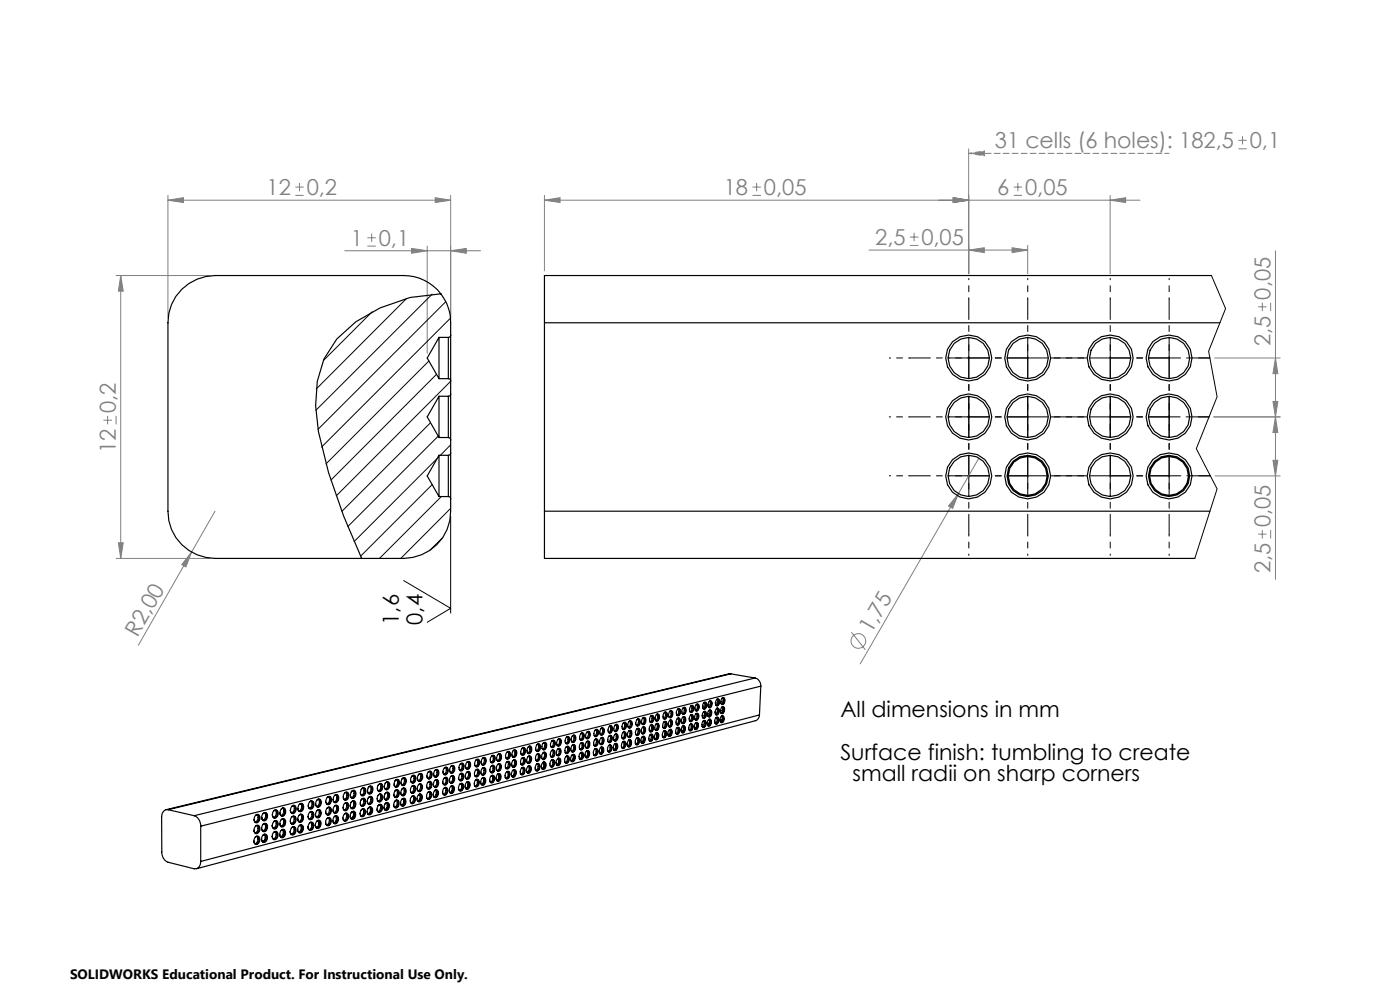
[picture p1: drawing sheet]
<svg xmlns="http://www.w3.org/2000/svg" width="297mm" height="210mm" viewBox="0 0 297 210" stroke-linecap="round" stroke-linejoin="round" font-family="sans-serif">
<defs><g id="words">
<g font-size="4.7" fill="#808080">
<text x="211.1" y="31.5">31 cells (6 holes): 182,5</text>
<text x="265.1" y="31.5">0,1</text>
<text x="56.6" y="41.4">12</text>
<text x="65.1" y="41.4">0,2</text>
<text x="153.6" y="41.4">18</text>
<text x="162.1" y="41.4">0,05</text>
<text x="211.5" y="41.4">6</text>
<text x="217.5" y="41.4">0,05</text>
<text x="74.4" y="52.1">1</text>
<text x="80.4" y="52.1">0,1</text>
<text x="185.7" y="52">2,5</text>
<text x="195.5" y="52">0,05</text>
<text x="269.5" y="63.6" transform="rotate(-90 269.5 63.6)">0,05</text>
<text x="269.5" y="73.4" transform="rotate(-90 269.5 73.4)">2,5</text>
<text x="24.6" y="87.6" transform="rotate(-90 24.6 87.6)">0,2</text>
<text x="24.6" y="96.1" transform="rotate(-90 24.6 96.1)">12</text>
<text x="269.5" y="111.8" transform="rotate(-90 269.5 111.8)">0,05</text>
<text x="269.5" y="121.6" transform="rotate(-90 269.5 121.6)">2,5</text>
<text x="29.1" y="135.2" transform="rotate(-60 29.1 135.2)">R2,00</text>
<text x="184.9" y="134.6" transform="rotate(-60 184.9 134.6)">1,75</text>
</g>
<g font-size="4.7">
<text x="84.6" y="132.5" transform="rotate(-90 84.6 132.5)">1,6</text>
<text x="89.6" y="132.5" transform="rotate(-90 89.6 132.5)">0,4</text>
<text x="178.3" y="152.1">All dimensions in mm</text>
<text x="178.3" y="161.1">Surface finish: tumbling to create</text>
<text x="180.9" y="165.7">small radii on sharp corners</text>
</g>
<text font-size="2.9" x="14.9" y="207.6">SOLIDWORKS Educational Product. For Instructional Use Only.</text>
</g></defs>
<g fill="none" stroke="#808080" stroke-width=".21">
<path d="M62.7 39.7h1.7M63.5 38.8v1.8M159.6 39.7h1.8M160.5 38.8v1.8M205.5 31.6v26.5M215.1 39.7h1.7M215.9 38.8v1.8M262.7 31.6h1.8M262.7 29.8h1.8M263.6 28.9v1.7M24.6 58.4h20M25.6 58.4l.5 3.4h-1z"/>
<path d="M25.6 58.4v60.1M35.6 42.5l3.3-.6v1.1zM35.6 42.5h60M35.6 41.4v26M62.7 41.4h1.7M73.1 53.2h28.9M77.9 52.2h1.8M77.9 50.4h1.8M78.8 49.5v1.8M87.3 52.7l3.3 .5-3.3 .5zM90.6 52.2v22.8M92.3 41.9l3.3 .6-3.3 .5z"/>
<path d="M95.6 53.2l3.3-.5v1zM95.6 41.4v26M115.5 42.5l3.3-.6v1.1zM115.5 42.5h126.4M115.5 41.4v16.1M159.6 41.4h1.8M184.4 53h33.6M193 52.1h1.8M193 50.3h1.8M193.9 49.4v1.8M202.2 41.9l3.3 .6-3.3 .5zM205.5 53l3.3-.4v1z"/>
<path d="M214.7 52.6l3.3 .4-3.3 .6zM215.1 41.4h1.7M218 52.1v6M235.5 42.5l3.3-.6v1.1zM235.5 41.4v16.7M270.6 53.2v69.7M257.7 75.9h13.9M266.9 65.1h1.8M267.8 64.2v1.8M269.6 64.2v1.8M270.6 75.9l.5 3.4h-1zM21.9 89.1h1.8"/>
<path d="M22.8 88.2v1.8M24.6 88.2v1.8M207.7 97.1l-4.4 7.6M257.5 88.4h14.1M270.1 85.2h1l-.5 3.2zM270.1 97.6h1l-.5 3.4zM270.6 88.4l.5 3.3h-1zM24.6 118.5h20M25.1 115.1h1l-.5 3.4zM40.6 117.1l-1.2 3.2-.8-.5zM40.6 117.1l-11.2 19.8M45.6 108.4l-5 8.7"/>
<path d="M203.3 104.7l-1.2 3.1-.9-.5zM203.3 104.7l-20.8 36.1M257.8 101h13.8M266.9 113.3h1.8M267.8 112.4v1.8M269.6 112.4v1.8M180.6 134.1l3 3.8"/>
<circle cx="182.1" cy="136" r="1.55"/>
</g>
<path d="M205.5 32.5l3.3-.5v1l-3.3-.5" fill="none" stroke="#808080" stroke-width=".21" stroke-dasharray="1.3 .6" stroke-dashoffset=".6" stroke-linecap="butt"/>
<path d="M256.7 75.9h-3.7M256.5 88.4h-3.5M256.8 100.9h-3.8" fill="none" stroke="#000" stroke-width=".21" stroke-dasharray="15.2 1.3 1.3 1.3"/>
<g fill="none" stroke="#000" stroke-width=".21" stroke-dasharray="15.2 1.3 1.3 1.3" stroke-dashoffset="10.9">
<path d="M205.5 75.9v-12.5M205.5 75.9h-12.5M205.5 75.9v12.5M205.5 75.9h12.5M218 75.9v-12.5M218 75.9h-12.5M218 75.9v12.5M218 75.9h12.5M235.5 75.9v-12.5M235.5 75.9h-12.5M235.5 75.9v12.5M235.5 75.9h12.5"/>
<path d="M248 75.9v-12.5M248 75.9h-12.5M248 75.9v12.5M205.5 88.4v-12.5M205.5 88.4h-12.5M205.5 88.4v12.5M205.5 88.4h12.5M218 88.4v-12.5M218 88.4h-12.5M218 88.4v12.5M218 88.4h12.5M235.5 88.4v-12.5"/>
<path d="M235.5 88.4h-12.5M235.5 88.4v12.5M235.5 88.4h12.5M248 88.4v-12.5M248 88.4h-12.5M248 88.4v12.5M205.5 100.9v-12.5M205.5 100.9h-12.5M205.5 100.9v12.5M205.5 100.9h12.5M218 100.9v-12.5M218 100.9h-12.5"/>
<path d="M218 100.9v12.5M218 100.9h12.5M235.5 100.9v-12.5M235.5 100.9h-12.5M235.5 100.9v12.5M235.5 100.9h12.5M248 100.9v-12.5M248 100.9h-12.5M248 100.9v12.5"/>
</g>
<g fill="none" stroke="#000" stroke-width=".21" stroke-dasharray="15.2 1.3 1.3 1.3" stroke-dashoffset="15">
<path d="M193 75.9h-4.3M205.5 63.4v-4.3M205.5 75.9h-4.3M205.5 75.9v-4.3M218 63.4v-4.3M218 75.9v-4.3M235.5 63.4v-4.3M235.5 75.9v-4.3M248 63.4v-4.3M248 75.9v-4.3M193 88.4h-4.3M205.5 88.4v4.4"/>
<path d="M205.5 88.4h-4.3M205.5 88.4v-4.3M218 88.4v4.4M218 88.4v-4.3M235.5 88.4v4.4M235.5 88.4v-4.3M248 88.4v4.4M248 88.4v-4.3M193 100.9h-4.3M205.5 100.9h-4.3M205.5 113.4v4.4M205.5 100.9v4.4"/>
<path d="M218 100.9v4.4M218 113.4v4.4M235.5 113.4v4.4M235.5 100.9v4.4M248 100.9v4.4M248 113.4v4.4"/>
</g>
<path d="M248 75.9h8.7M248 100.9h8.8" fill="none" stroke="#000" stroke-width=".21" stroke-dasharray="15.2 1.3 1.3 1.3" stroke-dashoffset="12.8"/>
<path d="M248 88.4h8.5" fill="none" stroke="#000" stroke-width=".21" stroke-dasharray="15.2 1.3 1.3 1.3" stroke-dashoffset="12.9"/>
<path d="M95.6 109.5v20.6M85.6 123.1l10 5.9-5 3" fill="none" stroke="#000" stroke-width=".21"/>
<path d="M248 32.5h-42.5" fill="none" stroke="#808080" stroke-width=".21" stroke-dasharray="1.3 .6" stroke-dashoffset=".3"/>
<g fill="#808080">
<path d="M203.3 104.7l-1.2 3.1-.9-.5z"/>
<path d="M40.6 117.1l-1.2 3.2-.8-.5z"/>
<path d="M205.5 32.5l3.3-.5v1z"/>
<path d="M205.5 53l3.3-.4v1zM214.7 52.6l3.3 .4-3.3 .6zM202.2 41.9l3.3 .6-3.3 .5zM235.5 42.5l3.3-.6v1.1zM115.5 42.5l3.3-.6v1.1zM202.2 41.9l3.3 .6-3.3 .5z"/>
<path d="M35.6 42.5l3.3-.6v1.1zM92.3 41.9l3.3 .6-3.3 .5zM87.3 52.7l3.3 .5-3.3 .5zM95.6 53.2l3.3-.5v1z"/>
<path d="M270.1 85.2h1l-.5 3.2zM270.6 75.9l.5 3.4h-1z"/>
<path d="M270.6 88.4l.5 3.3h-1zM270.1 97.6h1l-.5 3.4zM25.6 58.4l.5 3.4h-1zM25.1 115.1h1l-.5 3.4z"/>
</g>
<g fill="none" stroke="#000" stroke-width=".25">
<path d="M257 58.4h-141.5v10.1M93.1 71.6v8.7M93.1 71.6l-2.5 4.3 2.5 4.4M93.1 71.6h2M93.5 62.3a10 10 0 0 0-7.9-3.9h-40a10 10 0 0 0-10 10.1v39.9a10 10 0 0 0 10 10.1h40a10 10 0 0 0 10-10.1v-2.6M93.5 62.3l-6.5 .8-6.4 2.2-5.1 3-4.1 3.6-2.7 4.3-1.4 4.7-.3 5.2 .6 5.5 2.1 8.7 3.2 9.1 3.8 9.1M93.5 62.3a10 10 0 0 1 2.1 6.2v2.6M95.1 71.6v8.7M95.6 71.1l-.1 .3-.4 .2M95.6 71.1v9.7M115.5 68.5v39.9M115.5 68.5h143.3"/>
<path d="M93.1 96.6v8.7M93.1 84.1v8.7M93.1 96.6h2M93.1 96.6l-2.5 4.4 2.5 4.3M93.1 92.8h2M93.1 84.1h2M93.1 80.3h2M93.1 84.1l-2.5 4.3 2.5 4.4M95.1 96.6v8.7M95.1 84.1v8.7M95.1 92.8l.4 .3 .1 .2M95.1 80.3l.4 .2 .1 .3"/>
<path d="M95.6 83.6l-.2 .4-.3 .1M95.6 83.6v9.7M95.6 96.1l-.1 .3-.4 .2M95.6 96.1v9.7M95.6 80.8v2.8M95.6 93.3v2.8M93.1 105.3h2M95.1 105.3l.3 .1 .2 .4M115.5 108.4v10.1h138M115.5 108.4h141.2M105.7 160l.2-.1a.85 .85 0 0 1 .6 .7 .85 .85 0 0 1-.4 .8 .41 .41 0 0 1-.5 .1 .41 .41 0 0 1-.2-.4v-.6zM105.8 159.9l.2 .9-.4 .6"/>
<path d="M107.5 159.6l.2-.2a.79 .79 0 0 1 .5 .9 .79 .79 0 0 1-.7 .6l-.2-.2M107.6 159.5l.2-.1a.88 .88 0 0 1 .5 .9 .88 .88 0 0 1-.7 .7 1.03 1.03 0 0 1 0-1.5zM107.7 159.4l.2 .4v.5l-.4 .6M108.9 159.2l.2-.1a.77 .77 0 0 1 .4 .8 .77 .77 0 0 1-.6 .7l-.3-.3M108.9 159.2l.2-.1a.85 .85 0 0 1 .5 .9 .85 .85 0 0 1-.7 .7 1.02 1.02 0 0 1 0-1.5zM109 159.1l.2 .3v.6l-.4 .5M110.7 158.8l.4-.1a.86 .86 0 0 1-.4 1.4l-.2-.2M110.8 158.7l.2-.1a.83 .83 0 0 1 .5 .9 .83 .83 0 0 1-.7 .7 .98 .98 0 0 1 0-1.5zM110.9 158.7l.2 .3v.5l-.4 .5M112.1 158.4l.2-.1a.76 .76 0 0 1 .4 .8 .76 .76 0 0 1-.7 .7l-.2-.3M112.1 158.4l.4-.2a.94 .94 0 0 1 .3 1 .94 .94 0 0 1-.7 .7l-.3-.4a1.14 1.14 0 0 1 .3-1.1zM112.3 158.3l.1 .9-.4 .5"/>
<path d="M113.9 160l.2-.1a.85 .85 0 0 1 .5 .9 .85 .85 0 0 1-.7 .7l-.3-.7zM113.9 158l.2-.1a.77 .77 0 0 1 .4 .8 .77 .77 0 0 1-.6 .6l-.2-.2M114 157.9l.4-.1a.96 .96 0 0 1-.5 1.6 1.02 1.02 0 0 1 .1-1.5zM114.1 159.9l.1 .9-.4 .5M114.1 157.9l.2 .5-.5 .9M115.2 159.7l.2-.1a.76 .76 0 0 1 .4 .8 .76 .76 0 0 1-.7 .6l-.2-.2M115.2 157.6l.4-.1a.86 .86 0 0 1-.4 1.5l-.2-.3M115.3 159.7l.1-.2a.85 .85 0 0 1 .5 .9 .85 .85 0 0 1-.7 .7 1.03 1.03 0 0 1 .1-1.4zM115.3 157.6l.2-.1a.83 .83 0 0 1 .5 .9 .83 .83 0 0 1-.7 .7 1.06 1.06 0 0 1 0-1.5zM115.4 159.6l.1 .8-.4 .6M115.4 157.5l.2 .6-.2 .5-.3 .3M117 159.2l.2-.1a.77 .77 0 0 1 .4 .8 .77 .77 0 0 1-.6 .7l-.2-.3"/>
<path d="M117.1 159.2l.3-.1a.94 .94 0 0 1-.4 1.6l-.3-.7zM117.1 157.2l.1-.1a.73 .73 0 0 1 .5 .8 .73 .73 0 0 1-.7 .6l-.2-.2M117.1 157.1l.4-.1a.93 .93 0 0 1-.4 1.6 .98 .98 0 0 1 0-1.5zM117.2 159.1l.2 .6-.5 .8M117.2 157.1l.2 .3v.5l-.4 .6M118.3 158.9l.2-.1a.77 .77 0 0 1 .4 .8 .77 .77 0 0 1-.6 .7l-.2-.3M118.4 158.8l.1-.1a.83 .83 0 0 1 .6 .7 .83 .83 0 0 1-.4 .8l-.4 .1a1.06 1.06 0 0 1 .1-1.5zM118.4 156.9l.1-.2a.77 .77 0 0 1 .5 .8 .77 .77 0 0 1-.7 .7l-.2-.3M118.4 156.8l.2-.1a.85 .85 0 0 1 .5 .9 .85 .85 0 0 1-.7 .7 1.03 1.03 0 0 1 0-1.5zM118.5 158.8l.1 .3v.6l-.4 .5M118.5 156.8l.2 .8-.4 .5M120.1 158.5l.2-.1a.75 .75 0 0 1 .4 .7 .75 .75 0 0 1-.6 .7l-.2-.2"/>
<path d="M120.2 158.4l.2-.1a.84 .84 0 0 1 .4 .9 .84 .84 0 0 1-.7 .7 1.06 1.06 0 0 1 .1-1.5zM120.2 156.4l.3-.1a.83 .83 0 0 1-.4 1.4l-.2-.2M120.2 156.3l.4-.1a.96 .96 0 0 1-.4 1.6 .98 .98 0 0 1 0-1.5zM120.3 158.4l.1 .2v.6l-.4 .5M120.3 156.3l.2 .8-.4 .6M121.4 158.1l.3-.1a.83 .83 0 0 1-.3 1.4l-.3-.2M121.4 158.1l.4-.1a.93 .93 0 0 1-.4 1.6l-.3-.7zM121.4 156.1l.2-.1a.75 .75 0 0 1 .5 .8 .75 .75 0 0 1-.7 .6l-.2-.2M121.5 156l.2-.1a.84 .84 0 0 1 .5 .9 .84 .84 0 0 1-.7 .7l-.2-.1-.1-.6zM121.5 158l.2 .6-.1 .5-.3 .3M121.6 156l.2 .3-.1 .5-.3 .6M123.1 159.7l.2-.1a.75 .75 0 0 1 .4 .8 .75 .75 0 0 1-.6 .6l-.2-.2"/>
<path d="M123.2 159.7l.2-.1a.84 .84 0 0 1 .4 .8 .84 .84 0 0 1-.7 .7l-.3-.6zM123.2 157.7l.3-.1a.83 .83 0 0 1-.4 1.4l-.2-.2M123.2 157.6l.4-.1a.96 .96 0 0 1-.4 1.6 1.06 1.06 0 0 1 0-1.5zM123.2 155.6l.2-.1a.75 .75 0 0 1 .4 .8 .75 .75 0 0 1-.6 .6l-.2-.2M123.3 159.6l.1 .8-.4 .6M123.3 155.6l.3-.1a.93 .93 0 0 1-.4 1.5 1.03 1.03 0 0 1 .1-1.4zM123.3 157.6l.2 .8-.5 .6M123.4 155.5l.2 .6-.2 .5-.3 .3M124.4 159.4l.2-.1a.76 .76 0 0 1 .3 .7 .76 .76 0 0 1-.5 .7l-.3-.2M124.4 159.3l.2-.1a.83 .83 0 0 1 .5 .9 .83 .83 0 0 1-.7 .7l-.3-.6zM124.4 157.4l.4-.1a.83 .83 0 0 1-.4 1.4l-.2-.2M124.5 159.3l.1 .3v.5l-.4 .5"/>
<path d="M124.5 157.3l.4-.1a.92 .92 0 0 1-.4 1.5 1.02 1.02 0 0 1 0-1.4zM124.5 155.3l.2-.1a.75 .75 0 0 1 .4 .8 .75 .75 0 0 1-.6 .6l-.2-.2M124.6 155.2l.3-.1a.93 .93 0 0 1-.4 1.6 1.03 1.03 0 0 1 .1-1.5zM124.6 159.3l.1 .8-.4 .5M124.6 157.3l.1 .8-.4 .5M124.6 155.2l.2 .6-.1 .5-.3 .3M126.1 158.9l.2-.1a.75 .75 0 0 1 .4 .8 .75 .75 0 0 1-.6 .6l-.2-.2M126.2 158.9l.4-.1a.94 .94 0 0 1-.4 1.5l-.3-.6zM126.2 156.9l.2-.1a.75 .75 0 0 1 .4 .8 .75 .75 0 0 1-.6 .6l-.2-.2M126.3 156.8l.3-.1a.93 .93 0 0 1-.4 1.6 1.12 1.12 0 0 1 .1-1.5zM126.3 154.9l.1-.1a.75 .75 0 0 1 .5 .7 .75 .75 0 0 1-.7 .7l-.2-.2M126.3 158.8l.1 .9-.4 .5"/>
<path d="M126.3 154.8l.4-.1a.91 .91 0 0 1-.4 1.6 1.03 1.03 0 0 1 0-1.5zM126.3 156.8l.2 .5-.1 .6-.3 .3M126.4 154.8l.2 .2-.1 .6-.3 .5M127.4 158.6l.2-.1a.75 .75 0 0 1 .4 .8 .75 .75 0 0 1-.6 .6l-.3-.2M127.4 158.5l.2-.1a.84 .84 0 0 1 .5 .9 .84 .84 0 0 1-.7 .7 1.06 1.06 0 0 1 0-1.5zM127.5 156.6l.1-.1a.76 .76 0 0 1 .4 .8 .76 .76 0 0 1-.6 .6l-.2-.2M127.5 156.5l.2-.1a.82 .82 0 0 1 .5 .9 .82 .82 0 0 1-.7 .7l-.3-.7zM127.5 154.5l.2-.1a.75 .75 0 0 1 .4 .8 .75 .75 0 0 1-.6 .6l-.2-.2M127.5 158.5l.1 .8-.4 .5M127.6 154.5l.1-.1a.85 .85 0 0 1 .5 .8 .85 .85 0 0 1-.7 .8l-.1-.2-.2-.5zM127.6 158.5l.1 .3v.5l-.4 .6M127.6 156.5l.1 .8-.3 .5"/>
<path d="M127.7 154.5l.1 .8-.4 .5M129.1 158.1h.4a.8 .8 0 0 1-.4 1.3l-.2-.2M129.2 158.1l.3-.1a.91 .91 0 0 1-.4 1.6 1.07 1.07 0 0 1 .1-1.5zM129.2 156.1l.2-.1a.75 .75 0 0 1 .4 .8 .75 .75 0 0 1-.6 .6l-.2-.2M129.3 156.1l.1-.1a.84 .84 0 0 1 .5 .8 .84 .84 0 0 1-.7 .7 1.12 1.12 0 0 1 .1-1.4zM129.3 154.1l.1-.1a.76 .76 0 0 1 .4 .8 .76 .76 0 0 1-.6 .6l-.2-.2M129.3 158.1l.1 .3v.5l-.4 .5M129.3 154l.2-.1a.82 .82 0 0 1 .5 .9 .82 .82 0 0 1-.7 .7 1.02 1.02 0 0 1 0-1.5zM129.3 156l.2 .3v.6l-.4 .5M129.4 154l.1 .8-.3 .6M130.3 156l.4-.4a.84 .84 0 0 1 .4 .9 .84 .84 0 0 1-.7 .7 .92 .92 0 0 1-.1-1.2zM130.4 157.8h.1a.72 .72 0 0 1 .4 .7 .72 .72 0 0 1-.6 .6l-.2-.2"/>
<path d="M130.4 157.8l.4-.1a.91 .91 0 0 1-.4 1.5l-.3-.6zM130.4 155.8l.2-.1a.75 .75 0 0 1 .4 .8 .75 .75 0 0 1-.6 .6l-.2-.2M130.5 157.8l.1 .7-.4 .6M130.5 153.8l.2-.1a.76 .76 0 0 1 .4 .8 .76 .76 0 0 1-.6 .6l-.2-.2M130.5 157.8l.2 .2v.6l-.4 .5M130.6 153.7l.1-.1a.84 .84 0 0 1 .5 .9 .84 .84 0 0 1-.7 .7 1.03 1.03 0 0 1 .1-1.5zM130.6 155.7l.1 .3v.6l-.4 .5M130.6 153.7l.2 .8-.4 .6M132.1 157.4l.2-.1a.74 .74 0 0 1 .3 .8 .74 .74 0 0 1-.6 .6l-.1-.2M132.2 157.3l.1-.1a.82 .82 0 0 1 .5 .9 .82 .82 0 0 1-.7 .7 1.07 1.07 0 0 1 .1-1.5zM132.2 155.4l.1-.1a.76 .76 0 0 1 .4 .8 .76 .76 0 0 1-.6 .6l-.2-.2M132.2 155.3l.2-.1a.82 .82 0 0 1 .4 .9 .82 .82 0 0 1-.6 .7 .98 .98 0 0 1 0-1.5z"/>
<path d="M132.2 153.4l.2-.1a.76 .76 0 0 1 .4 .8 .76 .76 0 0 1-.6 .6l-.2-.2M132.2 157.3l.2 .8-.4 .5M132.3 153.3l.3-.1a.92 .92 0 0 1-.4 1.6 1.02 1.02 0 0 1 .1-1.5zM132.3 155.3l.1 .8-.4 .5M132.4 153.3l.1 .8-.4 .5M133.3 157.1l.2-.1a.74 .74 0 0 1 .4 .7 .74 .74 0 0 1-.6 .7l-.2-.2M133.3 157l.4-.1a.94 .94 0 0 1-.4 1.6 1.02 1.02 0 0 1 0-1.5zM133.4 155.1l.1-.1a.75 .75 0 0 1 .4 .7 .75 .75 0 0 1-.6 .7l-.2-.2M133.4 157l.2 .3-.1 .5-.3 .5M133.4 155l.4-.1a.9 .9 0 0 1-.4 1.5l-.3-.6zM133.5 153.1l.1-.1a.75 .75 0 0 1 .4 .7 .75 .75 0 0 1-.6 .7l-.2-.2M133.5 157l.2 .5-.2 .5-.3 .3"/>
<path d="M133.5 153l.3-.1a.88 .88 0 0 1-.3 1.5l-.3-.6zM133.5 155l.1 .8-.3 .5M133.6 153l.1 .2v.6l-.4 .5M134.9 156.8l.4-.3a.81 .81 0 0 1 .4 .8 .81 .81 0 0 1-.7 .7 .89 .89 0 0 1-.1-1.2zM135 156.6l.2-.1a.76 .76 0 0 1 .4 .8 .76 .76 0 0 1-.6 .6l-.2-.2M135.1 154.6l.2-.1a.74 .74 0 0 1 .3 .8 .74 .74 0 0 1-.6 .6l-.1-.2M135.1 154.6l.2-.1a.84 .84 0 0 1 .4 .8 .84 .84 0 0 1-.6 .7 1.02 1.02 0 0 1 0-1.4zM135.1 152.6l.2-.1a.76 .76 0 0 1 .4 .8 .76 .76 0 0 1-.6 .6l-.2-.2M135.1 156.6l.2 .8-.4 .5M135.2 152.6l.2-.1a.84 .84 0 0 1 .4 .8 .84 .84 0 0 1-.7 .7 1.02 1.02 0 0 1 .1-1.4zM135.2 154.5l.2 .6-.1 .5-.3 .3M135.3 152.5l.2 .6-.2 .5-.3 .3"/>
<path d="M136.2 156.3l.2-.1a.74 .74 0 0 1 .4 .8 .74 .74 0 0 1-.6 .6l-.2-.2M136.2 152.5l.4-.3a.81 .81 0 0 1 .4 .8 .81 .81 0 0 1-.7 .7 .89 .89 0 0 1-.1-1.2zM136.3 156.3l.2-.1a.81 .81 0 0 1 .4 .8 .81 .81 0 0 1-.7 .7l-.2-.7zM136.3 154.3l.2-.1a.74 .74 0 0 1 .3 .8 .74 .74 0 0 1-.6 .6l-.1-.2M136.3 156.3l.2 .7-.4 .5M136.3 154.3l.2-.1a.84 .84 0 0 1 .4 .8 .84 .84 0 0 1-.6 .7l-.3-.6zM136.3 152.3h.2a.74 .74 0 0 1 .4 .7 .74 .74 0 0 1-.6 .6l-.2-.2M136.4 156.2l.1 .8-.4 .6M136.4 154.2l.2 .8-.4 .6M136.5 152.3l.1 .8-.4 .5M137.9 155.9l.2-.1a.74 .74 0 0 1 .4 .7 .74 .74 0 0 1-.6 .7l-.2-.2M137.9 155.8l.2-.1a.84 .84 0 0 1 .5 .9 .84 .84 0 0 1-.7 .7 1.12 1.12 0 0 1 0-1.5z"/>
<path d="M138 153.9l.1-.1a.74 .74 0 0 1 .4 .8 .74 .74 0 0 1-.6 .6l-.1-.2M138 153.8l.2-.1a.84 .84 0 0 1 .4 .9 .84 .84 0 0 1-.6 .7 1.12 1.12 0 0 1 0-1.5zM138 151.9l.2-.1a.74 .74 0 0 1 .4 .8 .74 .74 0 0 1-.6 .6l-.2-.2M138 155.8l.1 .8-.3 .5M138.1 151.9l.2-.1a.81 .81 0 0 1 .4 .8 .81 .81 0 0 1-.7 .7 1.07 1.07 0 0 1 .1-1.4zM138.1 153.8l.1 .8-.3 .5M138.2 151.8l.1 .8-.4 .5M139.1 155.6l.1-.1a.72 .72 0 0 1 .5 .7 .72 .72 0 0 1-.6 .7l-.2-.2M139.1 155.5l.2-.1a.8 .8 0 0 1 .5 .9 .8 .8 0 0 1-.7 .6 .98 .98 0 0 1 0-1.4zM139.2 153.6l.1-.1a.73 .73 0 0 1 .4 .7 .73 .73 0 0 1-.6 .7l-.1-.2M139.2 155.5l.1 .8-.3 .5M139.2 153.5l.2-.1a.83 .83 0 0 1 .4 .9 .83 .83 0 0 1-.6 .7 1.02 1.02 0 0 1 0-1.5z"/>
<path d="M139.2 151.6l.2-.1a.73 .73 0 0 1 .4 .8 .73 .73 0 0 1-.6 .6l-.2-.2M139.2 155.5l.2 .3v.5l-.4 .5M139.3 151.5h.3a.89 .89 0 0 1-.4 1.5 1.02 1.02 0 0 1 .1-1.5zM139.3 153.5l.2 .3-.1 .5-.3 .5M139.3 151.5l.2 .3v.5l-.4 .6M140.8 155.1l.1-.1a.74 .74 0 0 1 .4 .8 .74 .74 0 0 1-.6 .6l-.2-.2M140.8 155.1l.2-.1a.84 .84 0 0 1 .4 .8 .84 .84 0 0 1-.6 .7 1.12 1.12 0 0 1 0-1.4zM140.8 153.2l.2-.1a.74 .74 0 0 1 .4 .7 .74 .74 0 0 1-.6 .6l-.2-.1M140.9 153.1l.2-.1a.84 .84 0 0 1 .4 .9 .84 .84 0 0 1-.7 .6 1.12 1.12 0 0 1 .1-1.4zM140.9 151.2l.2-.1a.74 .74 0 0 1 .4 .7 .74 .74 0 0 1-.6 .7l-.2-.2M140.9 155.1l.1 .2v.5l-.3 .6M141 151.1l.1-.1a.84 .84 0 0 1 .5 .9 .84 .84 0 0 1-.7 .7 1.07 1.07 0 0 1 .1-1.5z"/>
<path d="M141 153.1l.1 .2v.6l-.4 .5M141 151.1l.1 .8-.3 .5M142 154.8h.1a.71 .71 0 0 1 .4 .7 .71 .71 0 0 1-.6 .6l-.2-.2M142 154.8l.2-.1a.81 .81 0 0 1 .4 .8 .81 .81 0 0 1-.7 .7l-.2-.6zM142 152.9l.2-.1a.74 .74 0 0 1 .4 .7 .74 .74 0 0 1-.6 .7l-.2-.3M142 154.8l.1 .7-.3 .5M142.1 152.8l.1-.1a.82 .82 0 0 1 .5 .8 .82 .82 0 0 1-.7 .7 .98 .98 0 0 1 .1-1.4zM142.1 150.9l.1-.1a.74 .74 0 0 1 .4 .8 .74 .74 0 0 1-.6 .6l-.1-.2M142.1 154.8l.1 .8-.3 .5M142.1 150.8l.4-.1a.91 .91 0 0 1-.4 1.6 .98 .98 0 0 1 0-1.5zM142.1 152.8l.2 .8-.4 .5M142.2 150.8l.1 .8-.3 .5"/>
<path d="M143.5 154.5l.3-.2a.81 .81 0 0 1 .4 .8 .81 .81 0 0 1-.6 .7l-.3-.7zM143.6 154.4l.2-.1a.71 .71 0 0 1 .3 .8 .71 .71 0 0 1-.6 .6l-.1-.2M143.7 152.5l.1-.1a.74 .74 0 0 1 .4 .7 .74 .74 0 0 1-.6 .6l-.2-.1M143.7 152.4l.2-.1a.81 .81 0 0 1 .4 .8 .81 .81 0 0 1-.6 .7l-.3-.6zM143.7 150.5l.2-.1a.74 .74 0 0 1 .4 .7 .74 .74 0 0 1-.6 .7l-.2-.2M143.7 154.3l.1 .8-.3 .5M143.8 150.4l.2-.1a.81 .81 0 0 1 .4 .9 .81 .81 0 0 1-.7 .6l-.2-.6zM143.8 152.4l.1 .8-.4 .5M143.9 150.4l.1 .8-.4 .5M144.7 152.3l.4-.3a.81 .81 0 0 1 .4 .8 .81 .81 0 0 1-.7 .7l-.2-.6zM144.7 154.1l.2-.1a.74 .74 0 0 1 .4 .8 .74 .74 0 0 1-.6 .6l-.2-.2M144.8 154l.2-.1a.81 .81 0 0 1 .4 .9 .81 .81 0 0 1-.7 .7l-.2-.7z"/>
<path d="M144.8 152.1h.2a.71 .71 0 0 1 .4 .7 .71 .71 0 0 1-.6 .6l-.2-.2M144.9 154l.1 .8-.4 .5M144.9 150.2l.2-.1a.71 .71 0 0 1 .3 .7 .71 .71 0 0 1-.5 .6l-.2-.1M144.9 154l.2 .3-.1 .5-.4 .6M145 150.1l.1-.1a.81 .81 0 0 1 .4 .9 .81 .81 0 0 1-.6 .6l-.3-.6zM145 152.1l.1 .2v.6l-.4 .5M145 150.1l.1 .8-.3 .5M146.4 153.7l.1-.1a.74 .74 0 0 1 .4 .8 .74 .74 0 0 1-.6 .6l-.1-.2M146.4 153.6l.2-.1a.81 .81 0 0 1 .4 .9 .81 .81 0 0 1-.6 .6l-.3-.6zM146.5 151.7h.1a.71 .71 0 0 1 .4 .7 .71 .71 0 0 1-.6 .6l-.1-.2M146.5 151.7l.2-.1a.81 .81 0 0 1 .4 .8 .81 .81 0 0 1-.7 .7l-.2-.6zM146.5 153.6l.1 .8-.3 .5"/>
<path d="M146.5 149.8l.2-.1a.74 .74 0 0 1 .4 .7 .74 .74 0 0 1-.6 .7l-.2-.2M146.6 149.7l.2-.1a.82 .82 0 0 1 .4 .8 .82 .82 0 0 1-.7 .7 .98 .98 0 0 1 .1-1.4zM146.6 151.7l.1 .8-.4 .5M146.6 149.7l.2 .3v.5l-.4 .5M147.4 153.5l.3-.3a.82 .82 0 0 1 .5 .9 .82 .82 0 0 1-.7 .7l-.2-.7zM147.5 153.4l.2-.1a.73 .73 0 0 1 .4 .8 .73 .73 0 0 1-.6 .5l-.2-.1M147.6 151.4l.2-.1a.76 .76 0 0 1 .3 .8 .76 .76 0 0 1-.5 .6l-.2-.2M147.6 153.3l.1 .8-.3 .5M147.7 151.4l.1-.1a.79 .79 0 0 1 .5 .8 .79 .79 0 0 1-.7 .7l-.2-.7zM147.7 149.5l.1-.1a.71 .71 0 0 1 .4 .7 .71 .71 0 0 1-.6 .6l-.1-.1M147.7 153.3l.1 .8-.4 .5M147.7 149.4l.2-.1a.81 .81 0 0 1 .4 .9 .81 .81 0 0 1-.6 .6l-.3-.6z"/>
<path d="M147.7 151.4l.1 .7-.3 .5M147.8 149.4l.1 .8-.3 .5M148.9 153.7h.1M149 151.7h.1M149 149.8h.1M149.2 153l.1-.1a.71 .71 0 0 1 .4 .7 .71 .71 0 0 1-.6 .6l-.2-.2M149.2 152.9l.2-.1a.82 .82 0 0 1 .4 .8 .82 .82 0 0 1-.6 .7 1.07 1.07 0 0 1 0-1.4zM149.2 151l.2-.1a.71 .71 0 0 1 .3 .8 .71 .71 0 0 1-.5 .6l-.2-.2M149.3 151l.1-.1a.82 .82 0 0 1 .5 .8 .82 .82 0 0 1-.7 .7 1.07 1.07 0 0 1 .1-1.4zM149.3 152.9l.1 .8-.4 .5M149.3 149.1l.1-.1a.72 .72 0 0 1 .4 .7 .72 .72 0 0 1-.5 .6l-.2-.1M149.3 149l.2-.1a.79 .79 0 0 1 .4 .9 .79 .79 0 0 1-.6 .6 1.03 1.03 0 0 1 0-1.4z"/>
<path d="M149.3 150.9l.2 .6-.4 .8M149.4 149l.1 .8-.3 .5M150 153.4h.1M150.1 151.4h.1M150.2 152.8l.3-.3a.79 .79 0 0 1 .4 .8 .79 .79 0 0 1-.6 .7l-.3-.6zM150.2 149.5h.1M150.3 152.7l.1-.1a.72 .72 0 0 1 .4 .7 .72 .72 0 0 1-.6 .6l-.1-.1M150.4 150.7h.1a.73 .73 0 0 1 .4 .7 .73 .73 0 0 1-.6 .6l-.1-.2M150.4 152.6l.1 .5-.4 .7M150.4 150.7l.2-.1a.81 .81 0 0 1 .4 .8 .81 .81 0 0 1-.6 .7l-.3-.7zM150.4 152.6l.2 .8-.4 .5M150.5 148.8l.1-.1a.76 .76 0 0 1 .3 .7 .76 .76 0 0 1-.5 .7l-.2-.2"/>
<path d="M150.5 150.7l.1 .7-.4 .5M150.5 148.7h.2a.79 .79 0 0 1 .4 .8 .79 .79 0 0 1-.7 .6l-.2-.6zM150.6 148.7l.1 .3v.5l-.4 .5M151.6 153h.1M151.7 151.1h.1M151.8 149.1h.1M151.9 152.3l.1-.1a.73 .73 0 0 1 .4 .7 .73 .73 0 0 1-.6 .6l-.1-.2M151.9 152.2l.2-.1a.79 .79 0 0 1 .4 .8 .79 .79 0 0 1-.6 .7l-.3-.6zM152 150.3l.1-.1a.73 .73 0 0 1 .4 .8 .73 .73 0 0 1-.6 .6l-.1-.2M152 152.2l.1 .8-.3 .4M152 150.3l.2-.1a.83 .83 0 0 1 .4 .8 .83 .83 0 0 1-.7 .7l-.2-.6zM152 148.4l.2-.1a.73 .73 0 0 1 .3 .7 .73 .73 0 0 1-.5 .6l-.2-.1"/>
<path d="M152.1 148.3l.2-.1a.81 .81 0 0 1 .4 .9 .81 .81 0 0 1-.7 .6l-.2-.6zM152.1 150.2l.1 .9-.4 .4M152.2 148.3l.1 .8-.4 .5M152.8 152.7h.1M152.9 150.7h.1M152.9 152.1l.3-.3a.79 .79 0 0 1 .4 .8 .79 .79 0 0 1-.6 .7l-.2-.6zM152.9 148.8h.1M153 152l.2-.1a.73 .73 0 0 1 .3 .7 .73 .73 0 0 1-.5 .6l-.2-.1M153.1 151.9l.1 .5-.3 .7M153.1 150h.1a.73 .73 0 0 1 .4 .7 .73 .73 0 0 1-.6 .6l-.1-.2M153.1 150l.2-.1a.81 .81 0 0 1 .4 .8 .81 .81 0 0 1-.6 .7l-.3-.6zM153.1 151.9l.2 .8-.4 .5"/>
<path d="M153.2 148.1l.1-.1a.73 .73 0 0 1 .4 .8 .73 .73 0 0 1-.6 .6l-.1-.2M153.2 148.1l.2-.2a.81 .81 0 0 1 .4 .9 .81 .81 0 0 1-.7 .7l-.2-.7zM153.2 150l.1 .7-.3 .5M153.3 148l.1 .8-.4 .5M155 142.9l-119.8 28.9M155 142.9l-119.3 28.9M155 142.9l5.2 .9M160.2 143.8a1.71 1.71 0 0 1 1.2 1.7M160.2 143.8l-119 29.2M161.1 151.7l-.2 .7-.6 .5-118.6 31.4M161.1 151.7l-118.5 31M161.4 145.5l-118.8 29.8"/>
<path d="M161.4 145.5l-.3 6.2M35.7 171.8a1.3 1.3 0 0 0-1.4 1.5v7.4a2.21 2.21 0 0 0 1.4 2.2l5.5 1.4a1.31 1.31 0 0 0 1.4-1.6M35.7 171.8l5.5 1.2M41.2 173a2.27 2.27 0 0 1 1.4 2.3M42.6 175.3v7.4M54.2 173a.43 .43 0 0 1 .7 0 .97 .97 0 0 1-.7 1.4l-.3-.5M54.2 175.3l.2-.2a.82 .82 0 0 1 .7 .7 .82 .82 0 0 1-.5 .8l-.4 .1-.3-.5M54.2 177.6l.2-.2a.79 .79 0 0 1 .7 .7 .79 .79 0 0 1-.5 .8 .46 .46 0 0 1-.5 .1 .46 .46 0 0 1-.2-.5M54.3 175.2l.2-.2a.89 .89 0 0 1 .7 .8 .89 .89 0 0 1-.4 .9l-.5 .1a1.07 1.07 0 0 1 0-1.6zM54.3 177.5a.63 .63 0 0 1 .8 .1 .63 .63 0 0 1 0 .8 .69 .69 0 0 1-1.1 .6 1.21 1.21 0 0 1 .3-1.5zM54.3 172.9l.2-.2a.92 .92 0 0 1 .7 1.1 .92 .92 0 0 1-.9 .7 1.07 1.07 0 0 1 0-1.6zM54.5 177.4a.98 .98 0 0 1-.4 1.6"/>
<path d="M54.5 172.8a.98 .98 0 0 1-.3 1.6M54.5 175.1l.1 .1a1.05 1.05 0 0 1-.4 1.5M55.8 172.6l.5-.2a.91 .91 0 0 1 .3 1 .91 .91 0 0 1-.8 .6l-.3-.6M55.8 174.9l.5-.2a.89 .89 0 0 1 .3 1 .89 .89 0 0 1-.8 .6l-.3-.5M55.8 177.2l.3-.2a.71 .71 0 0 1 .5 .5 .71 .71 0 0 1-.2 .8l-.1 .2a.46 .46 0 0 1-.6 .1 .46 .46 0 0 1-.2-.5M55.9 177.1l.2-.2a.93 .93 0 0 1 .6 1 .93 .93 0 0 1-.8 .8 1.07 1.07 0 0 1 0-1.6zM55.9 174.8a.63 .63 0 0 1 .8 .1 .63 .63 0 0 1 0 .8 .64 .64 0 0 1-.3 .6 .64 .64 0 0 1-.7 0 1.21 1.21 0 0 1 .2-1.5zM55.9 172.5l.3-.1a.82 .82 0 0 1 .6 .5 .82 .82 0 0 1-.2 .9l-.2 .2a.49 .49 0 0 1-.8-.3 1.24 1.24 0 0 1 .3-1.2zM56 177a.91 .91 0 0 1-.3 1.5M56.1 172.4a.98 .98 0 0 1-.3 1.6M56.1 174.7l.2 .3a1.02 1.02 0 0 1-.5 1.2M56.1 177a1 1 0 0 1-.3 1.6"/>
<path d="M58 176.6l.1-.1a.41 .41 0 0 1 .4-.1 .41 .41 0 0 1 .3 .4 .78 .78 0 0 1-.1 .8 .78 .78 0 0 1-.8 .3l-.2-.5M58.1 172l.5-.1a.91 .91 0 0 1 .2 .9 .91 .91 0 0 1-.7 .7l-.3-.6M58.1 174.3l.2-.2a.83 .83 0 0 1 .6 .9 .83 .83 0 0 1-.8 .7l-.3-.3-.1-.3M58.1 174.2l.3-.1a.91 .91 0 0 1 .7 .7 .91 .91 0 0 1-.5 .9l-.2 .2a.81 .81 0 0 1-.7-.6 .81 .81 0 0 1 .3-.9zM58.1 176.5l.5-.2a.98 .98 0 0 1 .4 1.1 .98 .98 0 0 1-.9 .7 1.07 1.07 0 0 1 0-1.6zM58.2 171.9a.64 .64 0 0 1 .8 .1 .64 .64 0 0 1 0 .9 .69 .69 0 0 1-1 .5 1.21 1.21 0 0 1 .2-1.5zM58.3 174.1l.3 .3a1.05 1.05 0 0 1-.6 1.3M58.3 176.4a1.03 1.03 0 0 1-.3 1.6M58.4 171.9a.98 .98 0 0 1-.4 1.5M59.7 173.9v-.1a.57 .57 0 0 1 .7 .2 .57 .57 0 0 1 0 .7 .69 .69 0 0 1-.7 .6l-.4-.6M59.7 176.2l.2-.2a.81 .81 0 0 1 .6 .9 .81 .81 0 0 1-.8 .7l-.2-.1-.2-.5M59.7 171.6l.2-.2a.81 .81 0 0 1 .6 .9 .81 .81 0 0 1-.8 .7l-.3-.6"/>
<path d="M59.7 176.1l.3-.2a.89 .89 0 0 1 .6 .8 .89 .89 0 0 1-.4 .9 .49 .49 0 0 1-.8-.3v-.7zM59.8 173.8a.49 .49 0 0 1 .8 .3v.3a.76 .76 0 0 1-.2 .8 .76 .76 0 0 1-.9 .1 1.21 1.21 0 0 1 .3-1.5zM59.8 171.5l.2-.1a.89 .89 0 0 1 .7 .7 .89 .89 0 0 1-.5 .9 .49 .49 0 0 1-.8-.3v-.6zM59.9 176a.91 .91 0 0 1-.4 1.5M60 171.4v.1a1.01 1.01 0 0 1-.3 1.5M60 173.7l.1 .3a1.02 1.02 0 0 1-.5 1.3M60 176a.98 .98 0 0 1-.4 1.5M61.9 173.3a.41 .41 0 0 1 .5-.1 .41 .41 0 0 1 .3 .3 .93 .93 0 0 1-.8 1.3l-.3-.6M61.9 175.6v-.1a.41 .41 0 0 1 .4-.1 .41 .41 0 0 1 .3 .4l.1 .3a.65 .65 0 0 1-.2 .7 .65 .65 0 0 1-.8 .1l-.1-.5M61.9 171.1l.3-.2a.81 .81 0 0 1 .5 .9 .81 .81 0 0 1-.8 .7l-.3-.6M61.9 175.5l.5-.1a1 1 0 0 1 .4 1 1 1 0 0 1-.9 .7 1.03 1.03 0 0 1 0-1.6zM62 173.2a.49 .49 0 0 1 .8 .3v.3a.76 .76 0 0 1-.2 .8 .76 .76 0 0 1-.8 .1 1.21 1.21 0 0 1 .2-1.5z"/>
<path d="M62 170.9l.2-.1a.91 .91 0 0 1 .6 1 .91 .91 0 0 1-.8 .8 1.03 1.03 0 0 1 0-1.7zM62.2 175.4a.98 .98 0 0 1-.4 1.5M62.2 170.9h.1a1.01 1.01 0 0 1-.4 1.5M62.2 173.2l.2 .3a1.05 1.05 0 0 1-.6 1.2M63.5 172.9l.2-.2a.81 .81 0 0 1 .6 .9 .81 .81 0 0 1-.8 .7l-.4-.5M63.5 175.2l.4-.2a.88 .88 0 0 1 .3 1 .88 .88 0 0 1-.7 .6l-.4-.6M63.5 170.6a.41 .41 0 0 1 .5-.1 .41 .41 0 0 1 .2 .3 .75 .75 0 0 1 0 .9 .75 .75 0 0 1-.9 .2l-.1-.4M63.5 175.1a.49 .49 0 0 1 .8 .3l.1 .3a.73 .73 0 0 1-.2 .8 .73 .73 0 0 1-.9 .1 1.16 1.16 0 0 1 .2-1.5zM63.6 172.8l.2-.1a.89 .89 0 0 1 .7 .7 .89 .89 0 0 1-.5 .9l-.2 .1a.86 .86 0 0 1-.7-.7 .86 .86 0 0 1 .5-.9zM63.6 170.6l.5-.2a1 1 0 0 1 .3 1.1 1 1 0 0 1-.8 .7 1.03 1.03 0 0 1 0-1.6zM63.6 175a.88 .88 0 0 1-.3 1.5M63.7 172.7l.3 .4a1.05 1.05 0 0 1-.6 1.2"/>
<path d="M63.7 175a.99 .99 0 0 1-.3 1.6M63.8 170.5a.98 .98 0 0 1-.4 1.5M65.7 174.6l.2-.2a.82 .82 0 0 1 .5 .9 .82 .82 0 0 1-.7 .7l-.4-.5M65.7 170.1l.4-.1a.88 .88 0 0 1 .3 .9 .88 .88 0 0 1-.7 .6l-.3-.6M65.7 172.4l.2-.2a.79 .79 0 0 1 .6 .9 .79 .79 0 0 1-.8 .7l-.3-.6M65.7 174.5l.3-.1a.84 .84 0 0 1 .4 1.4l-.2 .2a.49 .49 0 0 1-.8-.3v-.6zM65.8 172.3a.46 .46 0 0 1 .4-.1 .46 .46 0 0 1 .3 .3 .97 .97 0 0 1-.8 1.4 1.07 1.07 0 0 1 .1-1.6zM65.8 170l.2-.1a.91 .91 0 0 1 .6 .9 .91 .91 0 0 1-.8 .8 1.07 1.07 0 0 1 0-1.6zM65.9 172.2l.2 .3a1.05 1.05 0 0 1-.5 1.2M65.9 174.4a.98 .98 0 0 1-.3 1.6M66 170a.95 .95 0 0 1-.3 1.5M67.2 174.2a.41 .41 0 0 1 .5-.1 .41 .41 0 0 1 .2 .3 .89 .89 0 0 1-.7 1.2l-.3-.5"/>
<path d="M67.2 169.7l.3-.2a.81 .81 0 0 1 .6 .9 .81 .81 0 0 1-.8 .7l-.3-.5M67.2 171.9l.3-.1a.82 .82 0 0 1 .5 .9 .82 .82 0 0 1-.8 .7l-.3-.6M67.3 174.1l.2-.1a.8 .8 0 0 1 .7 .5 .8 .8 0 0 1-.3 .9l-.4 .3a.89 .89 0 0 1-.6-.7 .89 .89 0 0 1 .4-.9zM67.3 171.9l.3-.2a.89 .89 0 0 1 .6 .8 .89 .89 0 0 1-.4 .8l-.5 .2a1.04 1.04 0 0 1 0-1.6zM67.3 169.6l.3-.1a.91 .91 0 0 1 .6 .9 .91 .91 0 0 1-.9 .8 1.07 1.07 0 0 1 0-1.6zM67.4 174.1a.91 .91 0 0 1-.3 1.4M67.5 169.5a.99 .99 0 0 1-.3 1.6M67.5 171.8l.2 .3a.99 .99 0 0 1-.5 1.2M67.5 174.1a.98 .98 0 0 1-.3 1.5M69.3 173.8l.4-.4a.86 .86 0 0 1 .7 .8 .86 .86 0 0 1-.5 .8l-.2 .2a.84 .84 0 0 1-.4-1.4zM69.4 171.4l.4-.1a.88 .88 0 0 1 .3 .9 .88 .88 0 0 1-.7 .6l-.3-.3M69.4 173.6a.41 .41 0 0 1 .4-.1 .41 .41 0 0 1 .3 .3v.3a.59 .59 0 0 1-.2 .8 .59 .59 0 0 1-.8-.2v-.2"/>
<path d="M69.4 169.1h.1a.41 .41 0 0 1 .4-.1 .41 .41 0 0 1 .3 .4 .88 .88 0 0 1-.8 1.2l-.3-.4M69.5 171.3l.2-.1a.8 .8 0 0 1 .6 .6 .8 .8 0 0 1-.2 .8l-.4 .3a.87 .87 0 0 1-.7-.7 .87 .87 0 0 1 .5-.9zM69.5 169l.2-.1a.88 .88 0 0 1 .7 .8 .88 .88 0 0 1-.4 .9l-.3 .1a.92 .92 0 0 1-.6-.8 .92 .92 0 0 1 .4-.9zM69.6 173.5a.96 .96 0 0 1-.3 1.5M69.7 171.3l.2 .5a.87 .87 0 0 1-.5 .9M69.7 169a.98 .98 0 0 1-.3 1.5M70.9 173.2a.41 .41 0 0 1 .5-.1 .41 .41 0 0 1 .2 .4 .78 .78 0 0 1 0 .8 .78 .78 0 0 1-.8 .2l-.1-.2M70.9 171l.3-.1a.8 .8 0 0 1 .5 .9 .8 .8 0 0 1-.8 .6l-.2-.3M71 173.1l.2-.1a.88 .88 0 0 1 .7 .8 .88 .88 0 0 1-.5 .9l-.4 .1a1.1 1.1 0 0 1 0-1.7zM71 168.8l.2-.2a.8 .8 0 0 1 .5 .9 .8 .8 0 0 1-.7 .7l-.3-.3M71 170.9l.3-.1a.89 .89 0 0 1 .6 .7 .89 .89 0 0 1-.4 .9l-.3 .1a.88 .88 0 0 1-.6-.7 .88 .88 0 0 1 .4-.9zM71 168.7l.3-.2a.86 .86 0 0 1 .7 .8 .86 .86 0 0 1-.5 .9l-.2 .1a.8 .8 0 0 1-.7-.6 .8 .8 0 0 1 .2-.8z"/>
<path d="M71.1 173.1a.87 .87 0 0 1-.3 1.4M71.2 173.1a.97 .97 0 0 1-.3 1.5M71.2 168.6l.1 .1a1.03 1.03 0 0 1-.4 1.4M71.2 170.9l.2 .3a.99 .99 0 0 1-.5 1.2M73 170.6l.4-.4a.8 .8 0 0 1 .6 .6 .8 .8 0 0 1-.2 .8l-.4 .4a.8 .8 0 0 1-.7-.6 .8 .8 0 0 1 .3-.8zM73.1 172.7l.2-.2a.81 .81 0 0 1 .5 .9 .81 .81 0 0 1-.7 .7l-.3-.3M73.1 168.2a.41 .41 0 0 1 .5-.1 .41 .41 0 0 1 .2 .3 .89 .89 0 0 1-.7 1.2l-.3-.3M73.1 170.5l.2-.2a.8 .8 0 0 1 .5 .9 .8 .8 0 0 1-.7 .7l-.3-.4M73.1 172.6l.3-.1a.89 .89 0 0 1 .5 .9 .89 .89 0 0 1-.8 .8 1.03 1.03 0 0 1 0-1.6zM73.2 168.1l.2-.1a.8 .8 0 0 1 .7 .6 .8 .8 0 0 1-.3 .8l-.4 .3a.86 .86 0 0 1-.7-.7 .86 .86 0 0 1 .5-.9zM73.3 172.5l.1 .1a1.05 1.05 0 0 1-.4 1.5M73.3 170.3l.3 .6a.95 .95 0 0 1-.6 .9"/>
<path d="M73.4 168.1l.2 .6a.86 .86 0 0 1-.5 .9M74.4 172.5l.4-.4a.81 .81 0 0 1 .5 .9 .81 .81 0 0 1-.7 .7l-.3-.4M74.5 170.2l.4-.3a.8 .8 0 0 1 .6 .5 .8 .8 0 0 1-.2 .8l-.4 .4a.8 .8 0 0 1-.6-.6 .8 .8 0 0 1 .2-.8zM74.5 170.2l.3-.3a.8 .8 0 0 1 .6 .9 .8 .8 0 0 1-.8 .7l-.3-.4M74.5 168l.1-.2a.41 .41 0 0 1 .5-.1 .41 .41 0 0 1 .3 .4 .89 .89 0 0 1-.8 1.2l-.2-.4M74.6 172.2l.3-.1a.89 .89 0 0 1 .6 1 .89 .89 0 0 1-.9 .7 1.03 1.03 0 0 1 0-1.6zM74.7 167.7l.2-.1a.88 .88 0 0 1 .7 .8 .88 .88 0 0 1-.5 .9l-.2 .1a.8 .8 0 0 1-.6-.6 .8 .8 0 0 1 .2-.8zM74.8 172.1a.89 .89 0 0 1-.4 1.5M74.9 169.9l.2 .6a.95 .95 0 0 1-.6 .9M74.9 172.1l.2 .6-.2 .6-.4 .4M74.9 167.7l.2 .6a.95 .95 0 0 1-.5 .9M76.6 171.9a.44 .44 0 0 1 .4-.3 .44 .44 0 0 1 .4 .4 .76 .76 0 0 1-.1 .8 .76 .76 0 0 1-.8 .2l-.1-.2"/>
<path d="M76.6 169.7l.3-.3a.8 .8 0 0 1 .6 .9 .8 .8 0 0 1-.8 .6l-.3-.3M76.6 167.5l.2-.2a.41 .41 0 0 1 .4-.1 .41 .41 0 0 1 .3 .3 .89 .89 0 0 1-.7 1.2l-.3-.3M76.8 171.7l.2-.2a.87 .87 0 0 1 .6 1 .87 .87 0 0 1-.9 .7 1.03 1.03 0 0 1 .1-1.5zM76.8 169.4l.2-.1a.86 .86 0 0 1 .7 .7 .86 .86 0 0 1-.5 .9l-.2 .2a.8 .8 0 0 1-.6-.6 .8 .8 0 0 1 .2-.8zM76.8 167.2l.5-.1a.98 .98 0 0 1 .3 1 .98 .98 0 0 1-.8 .7 1.07 1.07 0 0 1 0-1.6zM76.9 171.6l.3 .6a.87 .87 0 0 1-.6 .9M77 169.4l.2 .6a.87 .87 0 0 1-.5 .9M77 167.2l.2 .6a.86 .86 0 0 1-.5 .9M78.1 171.5a.44 .44 0 0 1 .7-.2 .78 .78 0 0 1 .1 1 .78 .78 0 0 1-.9 .3l-.1-.2M78.1 167.1l.2-.2a.42 .42 0 0 1 .7 .2v.4a.61 .61 0 0 1-.2 .6 .61 .61 0 0 1-.7 .1l-.1-.2M78.1 169.3l.4-.3a.81 .81 0 0 1 .4 .9 .81 .81 0 0 1-.7 .7l-.2-.4M78.2 171.3l.3-.1a.87 .87 0 0 1 .6 .9 .87 .87 0 0 1-.9 .8 1.06 1.06 0 0 1 0-1.6z"/>
<path d="M78.3 169l.2-.1a.9 .9 0 0 1 .6 1 .9 .9 0 0 1-.8 .8 1.1 1.1 0 0 1 0-1.7zM78.3 166.9l.3-.2a.9 .9 0 0 1 .5 1 .9 .9 0 0 1-.8 .7 1.06 1.06 0 0 1 0-1.5zM78.4 171.2a.9 .9 0 0 1-.4 1.5M78.5 169a.92 .92 0 0 1-.4 1.5M78.5 171.2a.95 .95 0 0 1-.4 1.5M78.5 166.8l.1 .1a1.03 1.03 0 0 1-.4 1.4M80.2 171l.1-.2a.41 .41 0 0 1 .7 .2v.3a.62 .62 0 0 1-.2 .7 .62 .62 0 0 1-.7 .1l-.1-.2M80.2 168.8a.42 .42 0 0 1 .4-.3 .42 .42 0 0 1 .4 .3v.3a.62 .62 0 0 1-.1 .7 .62 .62 0 0 1-.7 .1l-.2-.2M80.2 166.6a.44 .44 0 0 1 .7-.2l.2 .5a.61 .61 0 0 1-.2 .7 .61 .61 0 0 1-.7 .1l-.1-.2M80.4 170.7l.2-.1a.9 .9 0 0 1 .5 1 .9 .9 0 0 1-.8 .7 1.03 1.03 0 0 1 .1-1.6zM80.4 168.5l.2-.1a.87 .87 0 0 1 .6 1 .87 .87 0 0 1-.8 .7 1.03 1.03 0 0 1 0-1.6zM80.4 166.3l.2-.1a.9 .9 0 0 1 .6 .9 .9 .9 0 0 1-.8 .8 1.03 1.03 0 0 1 0-1.6z"/>
<path d="M80.5 168.5a.94 .94 0 0 1-.2 1.5M80.5 170.7l.3 .6-.2 .5-.4 .3M80.6 166.3a.94 .94 0 0 1-.3 1.5M81.6 170.6a.42 .42 0 0 1 .5-.3 .42 .42 0 0 1 .3 .3l.1 .3a.62 .62 0 0 1-.2 .7 .62 .62 0 0 1-.7 .1l-.1-.2M81.7 168.4l.1-.2a.42 .42 0 0 1 .7 .2v.3a.62 .62 0 0 1-.1 .7 .62 .62 0 0 1-.8 .1l-.1-.2M81.7 166.2a.42 .42 0 0 1 .4-.3 .42 .42 0 0 1 .4 .4v.2a.62 .62 0 0 1-.1 .7 .62 .62 0 0 1-.7 .1l-.1-.2M81.8 170.3l.3-.1a.9 .9 0 0 1 .5 1 .9 .9 0 0 1-.8 .7 1.03 1.03 0 0 1 0-1.6zM81.9 168.2l.2-.2a.9 .9 0 0 1 .6 1 .9 .9 0 0 1-.9 .7 1.03 1.03 0 0 1 .1-1.5zM81.9 165.9l.2-.1a.87 .87 0 0 1 .6 1 .87 .87 0 0 1-.8 .7 1.03 1.03 0 0 1 0-1.6zM81.9 170.3a.86 .86 0 0 1-.3 1.4M82 168.1l.1 .1a1.03 1.03 0 0 1-.4 1.4M82 170.3a1.01 1.01 0 0 1-.3 1.5"/>
<path d="M82.1 165.9a.94 .94 0 0 1-.3 1.5M83.7 170.1l.3-.4a.81 .81 0 0 1 .5 .9 .81 .81 0 0 1-.7 .7l-.3-.4M83.7 167.9l.4-.3a.81 .81 0 0 1 .5 .8 .81 .81 0 0 1-.7 .7l-.3-.3M83.7 165.7l.4-.3a.81 .81 0 0 1 .5 .8 .81 .81 0 0 1-.7 .7l-.3-.3M83.9 169.8l.4-.1a.93 .93 0 0 1 .3 1 .93 .93 0 0 1-.7 .7 1.06 1.06 0 0 1 0-1.6zM83.9 167.6a.44 .44 0 0 1 .8 .3 .92 .92 0 0 1-.8 1.3 1.06 1.06 0 0 1 0-1.6zM84 165.4l.4-.1a.93 .93 0 0 1 .3 1 .93 .93 0 0 1-.8 .7 1.06 1.06 0 0 1 .1-1.6zM84.1 169.7l.1 .4a.99 .99 0 0 1-.5 1.1M84.1 167.6l.2 .3a.99 .99 0 0 1-.5 1.1M84.1 165.4l.2 .3v.6l-.5 .6M85.2 167.5a.42 .42 0 0 1 .4-.3 .42 .42 0 0 1 .4 .4v.5a.64 .64 0 0 1-.7 .6l-.2-.3M85.2 165.3a.42 .42 0 0 1 .5-.3 .42 .42 0 0 1 .3 .4v.6a.57 .57 0 0 1-.8 .4l-.1-.2"/>
<path d="M85.3 169.5l.4-.1a.88 .88 0 0 1 .2 .9 .88 .88 0 0 1-.6 .6l-.3-.3M85.3 169.4l.5-.1a.98 .98 0 0 1 .3 1 .98 .98 0 0 1-.8 .7 1.06 1.06 0 0 1 0-1.6zM85.4 167.2l.4-.1a.98 .98 0 0 1 .3 1 .98 .98 0 0 1-.7 .7 1.06 1.06 0 0 1 0-1.6zM85.4 165.1l.5-.1a.98 .98 0 0 1 .3 .9 .98 .98 0 0 1-.8 .7 1.03 1.03 0 0 1 0-1.5zM85.4 169.4a.86 .86 0 0 1-.3 1.4M85.5 167.2l.3 .6a.79 .79 0 0 1-.6 .9M85.5 169.4l.3 .6a.87 .87 0 0 1-.6 .9M85.6 165l.2 .6a.91 .91 0 0 1-.5 .9M87.3 164.8l.1-.2a.42 .42 0 0 1 .7 .2v.3a.6 .6 0 0 1-.2 .7 .6 .6 0 0 1-.7 .1l-.1-.2M87.3 169l.4-.1a.88 .88 0 0 1 .3 .9 .88 .88 0 0 1-.7 .6l-.3-.4M87.3 166.8l.3-.1a.79 .79 0 0 1 .5 .8 .79 .79 0 0 1-.8 .7l-.2-.4M87.4 168.9l.2-.1a.87 .87 0 0 1 .6 .9 .87 .87 0 0 1-.9 .8 1.1 1.1 0 0 1 .1-1.6z"/>
<path d="M87.4 166.7l.4-.1a.95 .95 0 0 1 .4 1 .95 .95 0 0 1-.8 .7 1.1 1.1 0 0 1 0-1.6zM87.5 164.6l.2-.2a.88 .88 0 0 1 .5 1 .88 .88 0 0 1-.7 .7 1.03 1.03 0 0 1 0-1.5zM87.6 168.9l.2 .5-.2 .6-.4 .3M87.6 166.7l.2 .5-.2 .6-.3 .4M87.6 164.5l.2 .3v.6l-.5 .6M88.7 164.4l.3-.3a.79 .79 0 0 1 .5 .9 .79 .79 0 0 1-.7 .7l-.2-.4M88.8 168.6l.2-.1a.79 .79 0 0 1 .5 .8 .79 .79 0 0 1-.7 .7l-.3-.4M88.8 166.4l.4-.1a.88 .88 0 0 1 .3 .9 .88 .88 0 0 1-.7 .6l-.3-.3M88.8 168.5l.2-.1a.87 .87 0 0 1 .6 1 .87 .87 0 0 1-.8 .7 1.06 1.06 0 0 1 0-1.6zM88.9 166.4l.2-.1a.85 .85 0 0 1 .5 .9 .85 .85 0 0 1-.8 .7 1.06 1.06 0 0 1 .1-1.5zM88.9 164.2l.4-.1a.95 .95 0 0 1 .4 1 .95 .95 0 0 1-.8 .7 1.1 1.1 0 0 1 0-1.6zM88.9 168.5a.88 .88 0 0 1-.3 1.4"/>
<path d="M89 168.5a.98 .98 0 0 1-.3 1.5M89 166.3l.3 .6-.2 .6-.4 .3M89.1 164.1l.2 .6-.2 .6-.3 .3M90.8 168.1l.2-.2a.79 .79 0 0 1 .5 .9 .79 .79 0 0 1-.7 .7l-.3-.4M90.8 165.9l.2-.1a.79 .79 0 0 1 .5 .8 .79 .79 0 0 1-.7 .7l-.3-.3M90.8 168l.3-.1a.89 .89 0 0 1 .5 .9 .89 .89 0 0 1-.8 .8 1.06 1.06 0 0 1 0-1.6zM90.8 163.8l.3-.2a.79 .79 0 0 1 .4 .9 .79 .79 0 0 1-.7 .7l-.2-.4M90.9 165.9l.2-.2a.87 .87 0 0 1 .6 1 .87 .87 0 0 1-.9 .7 1.06 1.06 0 0 1 .1-1.5zM90.9 163.7l.2-.1a.85 .85 0 0 1 .6 .9 .85 .85 0 0 1-.8 .7 1.06 1.06 0 0 1 0-1.5zM91 168l.2 .3v.5l-.5 .6M91 165.8l.2 .6a.82 .82 0 0 1-.5 .8M91.1 163.6l.2 .6-.2 .6-.3 .3"/>
<path d="M92.2 167.7l.2-.1a.79 .79 0 0 1 .5 .8 .79 .79 0 0 1-.7 .7l-.3-.3M92.3 167.6l.2-.1a.85 .85 0 0 1 .5 .9 .85 .85 0 0 1-.7 .8 1.02 1.02 0 0 1 0-1.6zM92.3 165.6l.3-.2a.85 .85 0 0 1 .3 .9 .85 .85 0 0 1-.7 .6l-.2-.3M92.3 163.4l.4-.1a.86 .86 0 0 1 .2 .9 .86 .86 0 0 1-.6 .6l-.3-.4M92.3 165.5l.4-.1a.95 .95 0 0 1 .3 .9 .95 .95 0 0 1-.7 .7 .99 .99 0 0 1 0-1.5zM92.4 163.3l.4-.1a.95 .95 0 0 1 .3 1 .95 .95 0 0 1-.8 .7 1.06 1.06 0 0 1 .1-1.6zM92.4 167.6a.91 .91 0 0 1-.4 1.4M92.4 167.6a1 1 0 0 1-.3 1.5M92.5 165.4l.1 .3v.6l-.5 .6M92.5 163.3l.2 .3v.5l-.5 .6M94.1 167.3l.4-.3a.89 .89 0 0 1 .5 .9 .89 .89 0 0 1-.8 .8 1 1 0 0 1-.1-1.4zM94.2 167.2l.2-.1a.78 .78 0 0 1 .5 .8 .78 .78 0 0 1-.7 .7l-.3-.4"/>
<path d="M94.2 165.1l.4-.1a.86 .86 0 0 1 .3 .8 .86 .86 0 0 1-.7 .6l-.3-.3M94.3 162.9l.4-.1a.85 .85 0 0 1 .2 .9 .85 .85 0 0 1-.6 .6l-.3-.4M94.3 165l.2-.1a.85 .85 0 0 1 .6 .7 .85 .85 0 0 1-.4 .8l-.4 .1a1.06 1.06 0 0 1 0-1.5zM94.3 162.8l.2-.1a.85 .85 0 0 1 .6 .7 .85 .85 0 0 1-.4 .9l-.4 .1a1.06 1.06 0 0 1 0-1.6zM94.4 167.1l.2 .6-.2 .5-.3 .3M94.4 165l.2 .2v.6l-.4 .6M94.5 162.8l.2 .3v.5l-.5 .6M95.6 166.9l.2-.2a.78 .78 0 0 1 .5 .9 .78 .78 0 0 1-.7 .6l-.3-.4M95.6 164.7l.4-.1a.86 .86 0 0 1 .3 .9 .86 .86 0 0 1-.7 .6l-.2-.4M95.7 166.7l.2-.1a.86 .86 0 0 1 .5 1 .86 .86 0 0 1-.8 .7 1.06 1.06 0 0 1 .1-1.6zM95.7 162.6l.4-.2a.86 .86 0 0 1 .2 .9 .86 .86 0 0 1-.6 .6l-.3-.3M95.7 164.6l.2-.1a.89 .89 0 0 1 .5 .9 .89 .89 0 0 1-.7 .8 1.06 1.06 0 0 1 0-1.6z"/>
<path d="M95.7 162.5l.3-.1a.85 .85 0 0 1 .6 .7 .85 .85 0 0 1-.5 .8l-.4 .1a1.06 1.06 0 0 1 0-1.5zM95.7 166.7a.9 .9 0 0 1-.2 1.4M95.8 166.7l.3 .6a.9 .9 0 0 1-.6 .9M95.8 164.6l.2 .3v.5l-.4 .6M95.9 162.4l.2 .3v.6l-.5 .6M97.5 166.3l.4-.1a.86 .86 0 0 1 .3 .9 .86 .86 0 0 1-.7 .6l-.2-.3M97.6 166.3l.2-.2a.85 .85 0 0 1 .6 .8 .85 .85 0 0 1-.4 .8l-.4 .1a1.06 1.06 0 0 1 0-1.5zM97.6 164.2l.2-.1a.77 .77 0 0 1 .5 .8 .77 .77 0 0 1-.7 .7l-.2-.3M97.6 164.1l.5-.1a.93 .93 0 0 1 .3 1 .93 .93 0 0 1-.8 .7 .98 .98 0 0 1 0-1.6zM97.6 162.1l.3-.1a.78 .78 0 0 1 .4 .8 .78 .78 0 0 1-.7 .6l-.2-.2M97.7 162l.2-.1a.86 .86 0 0 1 .6 .9 .86 .86 0 0 1-.8 .7 1.06 1.06 0 0 1 0-1.5zM97.8 166.2l.2 .6a.81 .81 0 0 1-.5 .8"/>
<path d="M97.8 164.1l.2 .3v.6l-.5 .5M97.9 162l.2 .5-.2 .6-.3 .3M99 166l.2-.1a.77 .77 0 0 1 .4 .8 .77 .77 0 0 1-.7 .6l-.2-.2M99 163.9l.2-.2a.78 .78 0 0 1 .5 .8 .78 .78 0 0 1-.7 .7l-.3-.3M99 165.9l.2-.1a.85 .85 0 0 1 .5 .9 .85 .85 0 0 1-.7 .7 1.02 1.02 0 0 1 0-1.5zM99 161.7l.4-.1a.86 .86 0 0 1 .3 .9 .86 .86 0 0 1-.7 .6l-.2-.3M99.1 163.8l.4-.2a.98 .98 0 0 1-.5 1.7 1.06 1.06 0 0 1 .1-1.5zM99.1 161.6l.2-.1a.85 .85 0 0 1 .6 .7 .85 .85 0 0 1-.4 .9l-.4 .1a1.06 1.06 0 0 1 0-1.6zM99.1 165.9a.88 .88 0 0 1-.3 1.3M99.2 165.9a.97 .97 0 0 1-.3 1.4M99.2 163.7l.2 .6-.2 .5-.3 .4M99.2 161.6l.2 .6a.81 .81 0 0 1-.4 .8"/>
<path d="M100.8 165.6l.3-.3a.87 .87 0 0 1 .6 .9 .87 .87 0 0 1-.8 .7 .93 .93 0 0 1-.1-1.3zM100.9 165.5l.2-.2a.77 .77 0 0 1 .5 .9 .77 .77 0 0 1-.7 .6l-.3-.2M100.9 163.4l.2-.2a.78 .78 0 0 1 .5 .8 .78 .78 0 0 1-.7 .7l-.2-.3M101 161.2l.2-.1a.78 .78 0 0 1 .4 .8 .78 .78 0 0 1-.6 .7l-.3-.3M101 163.3l.4-.1a.98 .98 0 0 1-.4 1.6 1.06 1.06 0 0 1 0-1.5zM101 161.1l.5-.1a.98 .98 0 0 1-.5 1.7 1.06 1.06 0 0 1 0-1.6zM101.1 165.3l.1 .4v.5l-.4 .6M101.1 163.2l.2 .3v.6l-.4 .6M101.2 161.1l.2 .3v.6l-.5 .5M102.3 165.1l.1-.1a.78 .78 0 0 1 .5 .8 .78 .78 0 0 1-.7 .7l-.2-.3M102.3 165.1l.4-.1a.93 .93 0 0 1 .3 .9 .93 .93 0 0 1-.7 .7 1.06 1.06 0 0 1 0-1.5zM102.3 163l.2-.1a.78 .78 0 0 1 .5 .8 .78 .78 0 0 1-.7 .7l-.2-.3"/>
<path d="M102.3 160.9l.3-.1a.78 .78 0 0 1 .4 .8 .78 .78 0 0 1-.7 .6l-.2-.2M102.4 162.9l.4-.1a.93 .93 0 0 1 .3 1 .93 .93 0 0 1-.8 .7 1.02 1.02 0 0 1 .1-1.6zM102.4 160.8l.4-.1a.98 .98 0 0 1-.4 1.6 1.06 1.06 0 0 1 0-1.5zM102.4 165a.96 .96 0 0 1-.3 1.4M102.5 165l.2 .3v.6l-.5 .5M102.5 162.9l.2 .9-.5 .5M102.6 160.8l.2 .5-.2 .6-.3 .3M104.2 164.6l.2-.1a.78 .78 0 0 1 .4 .8 .78 .78 0 0 1-.7 .7l-.2-.3M104.2 162.5l.2-.1a.78 .78 0 0 1 .5 .8 .78 .78 0 0 1-.7 .7l-.2-.3M104.2 164.6l.4-.1a.93 .93 0 0 1 .3 .9 .93 .93 0 0 1-.7 .7 1.02 1.02 0 0 1 0-1.5zM104.3 162.4l.2-.1a.88 .88 0 0 1 .5 .9 .88 .88 0 0 1-.8 .8 1.02 1.02 0 0 1 .1-1.6zM104.3 160.4l.4-.1a.85 .85 0 0 1-.5 1.4l-.2-.2"/>
<path d="M104.4 160.3l.1-.1a.87 .87 0 0 1 .6 .9 .87 .87 0 0 1-.8 .7 1.02 1.02 0 0 1 .1-1.5zM104.4 164.5l.1 .3v.5l-.4 .6M104.4 162.4l.2 .3v.6l-.5 .5M104.5 160.3l.1 .3v.5l-.4 .6M105.5 164.3l.2-.2a.78 .78 0 0 1 .5 .9 .78 .78 0 0 1-.7 .6l-.2-.3M105.6 164.2l.4-.1a.95 .95 0 0 1-.4 1.6 1.02 1.02 0 0 1 0-1.5zM105.6 162.2l.4-.1a.85 .85 0 0 1-.4 1.4l-.3-.2M105.6 160l.2-.1a.75 .75 0 0 1 .5 .8 .75 .75 0 0 1-.7 .7l-.2-.3M105.7 162.1l.1-.1a.83 .83 0 0 1 .6 .7 .83 .83 0 0 1-.4 .8l-.2 .1a.84 .84 0 0 1-.6-.7 .84 .84 0 0 1 .5-.8zM105.7 164.2a.86 .86 0 0 1-.3 1.3M105.8 162.1l.1 .2v.6l-.4 .6M105.8 164.1a.99 .99 0 0 1-.4 1.5"/>
<path d="M107.4 163.8l.4-.1a.85 .85 0 0 1-.4 1.4l-.2-.2M107.5 163.7l.2-.1a.85 .85 0 0 1 .5 .9 .85 .85 0 0 1-.7 .7 1.02 1.02 0 0 1 0-1.5zM107.5 161.7l.2-.1a.75 .75 0 0 1 .4 .8 .75 .75 0 0 1-.6 .6l-.3-.2M107.5 161.6l.2-.1a.85 .85 0 0 1 .6 .7 .85 .85 0 0 1-.4 .8l-.4 .1a1.1 1.1 0 0 1 0-1.5zM107.6 163.7l.2 .5a.81 .81 0 0 1-.5 .9M107.7 161.6l.1 .2v.6l-.4 .6M108.8 163.4l.3-.1a.86 .86 0 0 1-.3 1.5l-.3-.3M108.8 163.4l.2-.1a.85 .85 0 0 1 .5 .9 .85 .85 0 0 1-.7 .7 1.02 1.02 0 0 1 0-1.5zM108.8 161.4l.2-.2a.78 .78 0 0 1 .5 .8 .78 .78 0 0 1-.7 .7l-.2-.3M108.9 161.3l.4-.1a.92 .92 0 0 1 .3 .9 .92 .92 0 0 1-.8 .7 1.06 1.06 0 0 1 .1-1.5zM108.9 163.3a.96 .96 0 0 1-.3 1.4M109 163.3l.1 .3v.6l-.4 .5"/>
<path d="M109 161.2l.2 .3-.1 .6-.4 .5M110.6 162.9l.2-.1a.76 .76 0 0 1 .5 .8 .76 .76 0 0 1-.7 .7l-.2-.3M110.7 162.9l.2-.1a.78 .78 0 0 1 .3 1.3l-.4 .3a.79 .79 0 0 1-.3-1.3zM110.7 160.9l.2-.1a.75 .75 0 0 1 .4 .8 .75 .75 0 0 1-.6 .6l-.2-.2M110.7 160.8l.2-.1a.84 .84 0 0 1 .6 .7 .84 .84 0 0 1-.4 .8l-.2 .1a.85 .85 0 0 1-.5-.7 .85 .85 0 0 1 .3-.8zM110.8 162.8l.2 .6-.2 .5-.3 .3M110.9 160.8l.1 .8-.4 .6M112 162.6l.1-.1a.76 .76 0 0 1 .5 .8 .76 .76 0 0 1-.7 .6l-.2-.2M112 162.6l.2-.2a.85 .85 0 0 1 .5 .9 .85 .85 0 0 1-.7 .7 1.06 1.06 0 0 1 0-1.4zM112 160.5l.2-.1a.77 .77 0 0 1 .4 .8 .77 .77 0 0 1-.6 .6l-.2-.2M112.1 160.4l.2-.1a.85 .85 0 0 1 .5 .9 .85 .85 0 0 1-.8 .8 1.02 1.02 0 0 1 .1-1.6zM112.1 162.5a.86 .86 0 0 1-.3 1.4"/>
<path d="M112.1 162.5a.93 .93 0 0 1-.2 1.4M112.2 160.4l.2 .3v.5l-.5 .6M113.8 162.1l.2-.1a.75 .75 0 0 1 .4 .8 .75 .75 0 0 1-.6 .7l-.2-.3M113.9 162.1l.4-.1a.93 .93 0 0 1-.5 1.5 .98 .98 0 0 1 .1-1.4zM113.9 160l.2-.1a.77 .77 0 0 1 .4 .8 .77 .77 0 0 1-.7 .7l-.2-.3M114 162l.2 .3-.1 .6-.4 .5M115.1 161.8l.2-.1a.76 .76 0 0 1 .4 .8 .76 .76 0 0 1-.6 .6l-.2-.2M115.2 161.7l.2-.1a.86 .86 0 0 1 .5 .9 .86 .86 0 0 1-.8 .7 1.02 1.02 0 0 1 .1-1.5zM115.3 161.7a.91 .91 0 0 1-.3 1.3M115.3 161.7l.2 .3v.5l-.5 .6M116.9 161.3l.4-.1a.83 .83 0 0 1-.4 1.4l-.2-.2M117 161.2l.4-.1a.95 .95 0 0 1-.5 1.6 1.03 1.03 0 0 1 .1-1.5z"/>
<path d="M117.1 161.2l.2 .9-.5 .5M118.3 161l.1-.1a.77 .77 0 0 1 .4 .8 .77 .77 0 0 1-.6 .6l-.2-.2M118.3 160.9l.4-.1a.94 .94 0 0 1-.4 1.6l-.3-.7zM118.4 160.9a.87 .87 0 0 1-.3 1.3M118.4 160.9l.2 .5a.81 .81 0 0 1-.5 .9M120.1 160.5l.1-.1a.77 .77 0 0 1 .4 .8 .77 .77 0 0 1-.6 .6l-.2-.2M120.1 160.4l.4-.1a.93 .93 0 0 1-.4 1.6l-.3-.6zM120.2 160.4l.2 .6-.2 .5-.3 .3M121.3 160.2l.4-.1a.83 .83 0 0 1-.4 1.4l-.2-.2M121.4 160.1l.2-.1a.83 .83 0 0 1 .5 .9 .83 .83 0 0 1-.8 .7 1.03 1.03 0 0 1 .1-1.5zM121.4 160.1l.2 .5-.1 .5-.3 .3M121.5 160.1l.2 .3v.5l-.5 .6"/>
<circle cx="205.5" cy="75.9" r="4.9"/>
<circle cx="205.5" cy="76" r="4.4"/>
<circle cx="218" cy="75.9" r="4.9"/>
<circle cx="218" cy="76" r="4.4"/>
<circle cx="235.5" cy="76" r="4.4"/>
<circle cx="235.5" cy="76" r="4.9"/>
<circle cx="248" cy="75.9" r="4.9"/>
<circle cx="248" cy="76" r="4.4"/>
<circle cx="205.5" cy="88.4" r="4.9"/>
<circle cx="205.5" cy="88.4" r="4.4"/>
<circle cx="218" cy="88.4" r="4.9"/>
<circle cx="218" cy="88.4" r="4.4"/>
<circle cx="235.5" cy="88.4" r="4.4"/>
<circle cx="235.5" cy="88.4" r="4.9"/>
<circle cx="248" cy="88.4" r="4.9"/>
<circle cx="248" cy="88.4" r="4.4"/>
<circle cx="205.5" cy="101" r="4.9"/>
<circle cx="205.5" cy="101" r="4.4"/>
<circle cx="218" cy="101" r="4.9"/>
<circle cx="218" cy="101" r="4.4"/>
<circle cx="218" cy="101" r="4.1"/>
<circle cx="235.5" cy="101" r="4.4"/>
<circle cx="235.5" cy="101" r="4.9"/>
<circle cx="248" cy="101" r="4.1"/>
<circle cx="248" cy="101" r="4.9"/>
<circle cx="248" cy="101" r="4.4"/>
</g>
<g fill="none" stroke="#000" stroke-width=".21">
<path d="M257 58.4l3 7.1-3.6 9 1.8 9.7-4.4 11 4.4 8.5-4.7 14.8M79 66.1l-10.4 10.4M86.3 63.3l-19.2 19.2M91 76.6l-21.9 21.8M91.7 62.4l-24.7 24.7M92.6 79.4l-22.4 22.4M94.6 64l-27.1 27.1M95.6 67.5l-27.4 27.4M91.3 89.7l-18.8 18.8M92.8 97.2l-17.7 17.7M93 92.5l-19.2 19.2M95.6 80.9l-24.3 24.3"/>
<path d="M95.6 94.4l-2.2 2.2M91.7 102.8l-15.2 15.2M93.6 105.3l-13.1 13.2M93.9 114l-2.7 2.7M95.6 107.8l-10.6 10.7"/>
</g>
<use href="#words"/>
</svg>
